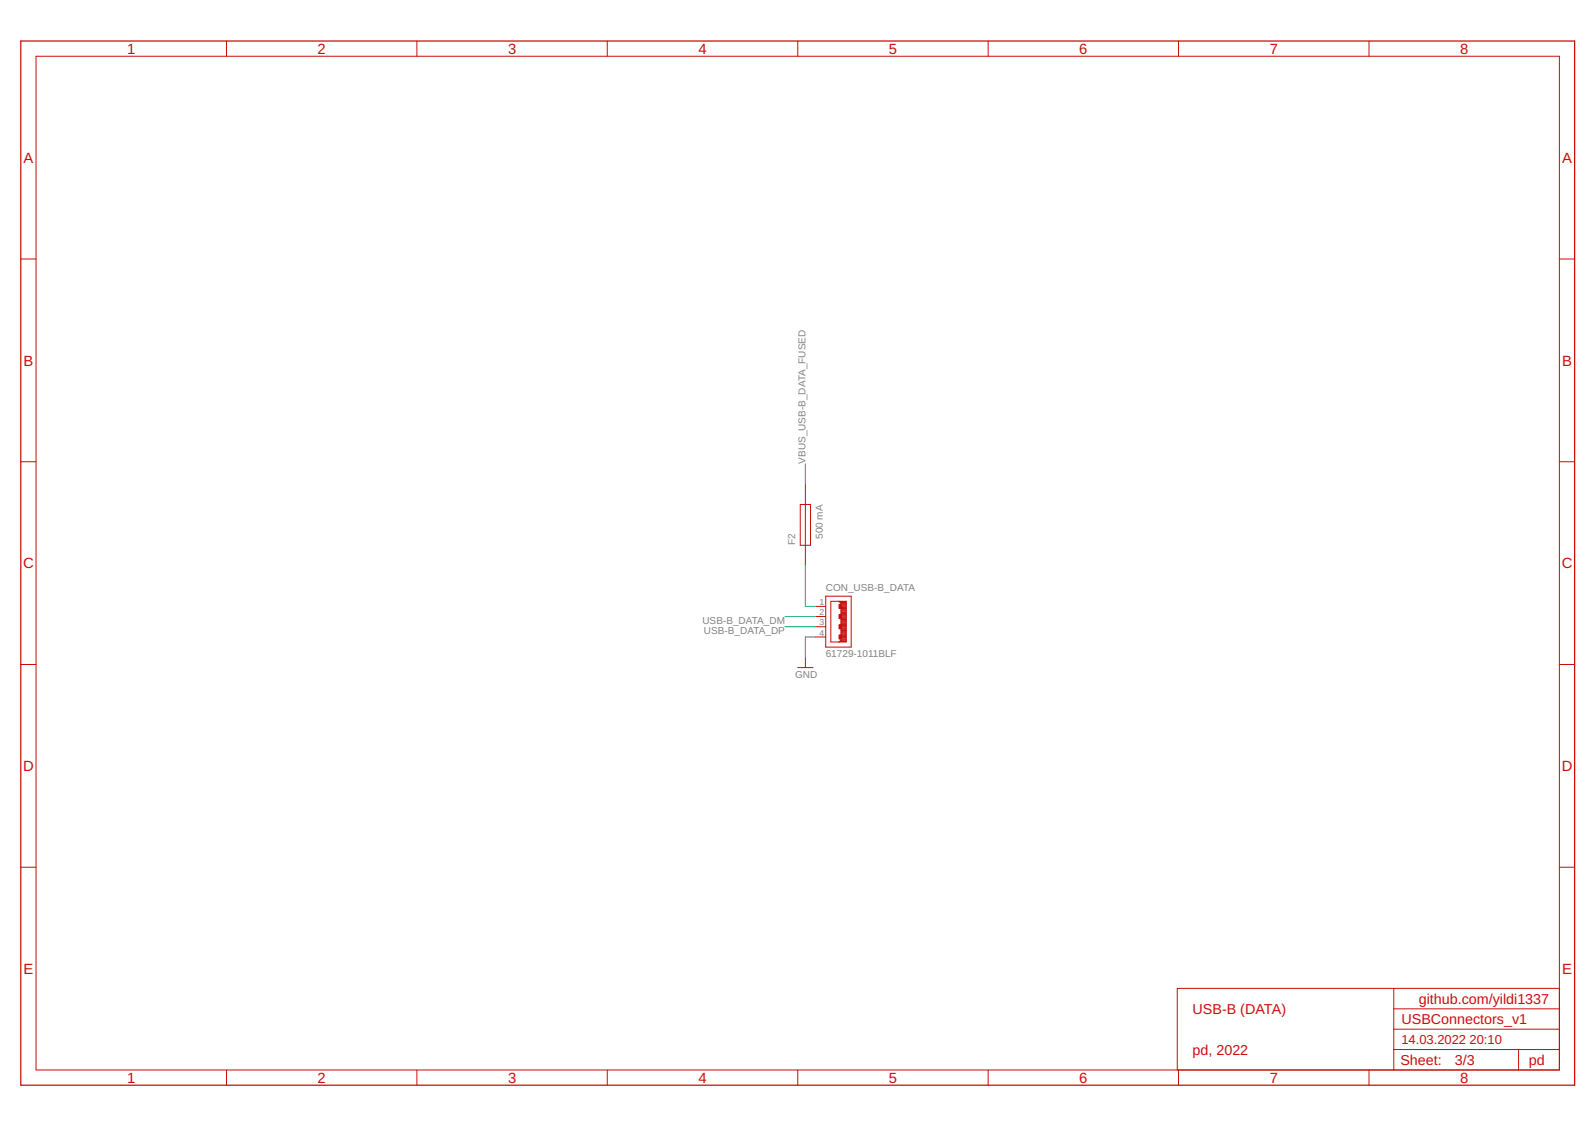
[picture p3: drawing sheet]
<svg xmlns="http://www.w3.org/2000/svg" width="297mm" height="210mm" viewBox="0 0 297 210" stroke-linecap="round" stroke-linejoin="round" font-family="sans-serif">
<defs><g id="words">
<g font-size="2.8" fill="#c90d0c">
<text x="23.7" y="10">1</text>
<text x="59.1" y="10">2</text>
<text x="94.6" y="10">3</text>
<text x="130.1" y="10">4</text>
<text x="165.5" y="10">5</text>
<text x="201" y="10">6</text>
<text x="236.5" y="10">7</text>
<text x="271.9" y="10">8</text>
<text x="4.4" y="30.3">A</text>
<text x="290.9" y="30.3">A</text>
<text x="4.4" y="68.1">B</text>
<text x="290.9" y="68.1">B</text>
<text x="4.3" y="105.8">C</text>
<text x="290.8" y="105.8">C</text>
<text x="4.3" y="143.6">D</text>
<text x="290.8" y="143.6">D</text>
<text x="4.4" y="181.4">E</text>
<text x="290.9" y="181.4">E</text>
<text x="23.7" y="201.7">1</text>
<text x="59.1" y="201.7">2</text>
<text x="94.6" y="201.7">3</text>
<text x="130.1" y="201.7">4</text>
<text x="165.5" y="201.7">5</text>
<text x="201" y="201.7">6</text>
<text x="236.5" y="201.7">7</text>
<text x="271.9" y="201.7">8</text>
</g>
<g font-size="2.7" fill="#c90d0c">
<text x="222.1" y="188.8">USB-B (DATA)</text>
<text x="261" y="190.7">USBConnectors_v1</text>
<text x="264.2" y="186.9">github.com/yildi1337</text>
<text x="222.1" y="196.4">pd, 2022</text>
<text x="260.8" y="198.4">Sheet:</text>
<text x="271" y="198.3">3/3</text>
<text x="284.7" y="198.3">pd</text>
</g>
<g font-size="2.4" fill="#c90d0c">
<text x="261" y="194.5">14.03.2022</text>
<text x="273.7" y="194.5">20:10</text>
</g>
<g font-size="1.9" fill="#808080">
<text x="150" y="86.4" transform="rotate(-90 150 86.4)">VBUS_USB-B_DATA_FUSED</text>
<text x="148.1" y="101.6" transform="rotate(-90 148.1 101.6)">F2</text>
<text x="153.2" y="100.4" transform="rotate(-90 153.2 100.4)">500 mA</text>
<text x="153.8" y="110.1">CON_USB-B_DATA</text>
<text x="130.8" y="116.2">USB-B_DATA_DM</text>
<text x="131.1" y="118.1">USB-B_DATA_DP</text>
<text x="153.8" y="122.4">61729-1011BLF</text>
<text x="148.1" y="126.2">GND</text>
</g>
<g font-size="1.6" fill="#808080">
<text x="152.6" y="112.7">1</text>
<text x="152.6" y="114.6">2</text>
<text x="152.6" y="116.5">3</text>
<text x="152.6" y="118.4">4</text>
</g>
</g></defs>
<g fill="none" stroke="#c90d0c" stroke-width=".19">
<path d="M6.7 10.5h283.7v188.8h-283.7zM42.2 7.6v2.9M77.6 7.6v2.9M113.1 7.6v2.9M148.6 7.6v2.9M184 7.6v2.9M219.5 7.6v2.9M255 7.6v2.9M3.9 48.2h2.8M290.4 48.2h2.8M3.9 86h2.8M149 94h1.9v7.6h-1.9z"/>
<path d="M150 90.2v15.1M290.4 86h2.8M151.9 112.9h1.9M151.9 114.8h1.9M151.9 116.7h1.9M151.9 118.6h1.9M153.8 111h4.7v9.5h-4.7zM154.7 112h2.9v7.6h-2.9zM156.3 112l.3 .4M156.3 112.1h1.3M156.3 119.5h1.3M156.5 112.2h1.1"/>
<path d="M156.5 119.3h1.1M156.6 119.2l-.3 .4M156.6 112.4v6.8M156.6 119.2h1M156.6 119h1M156.6 118.9h1M156.6 118.7h1M156.6 118.5h1M156.6 118.4h1M156.6 118.2h1M156.6 118.1h1M156.6 117.9h1"/>
<path d="M156.6 117.8h1M156.6 117.6h1M156.6 117.4h1M156.6 117.3h1M156.6 117.1h1M156.6 117h1M156.6 116.8h1M156.6 116.6h1M156.6 116.5h1M156.6 116.3h1M156.6 116.2h1M156.6 116h1"/>
<path d="M156.6 115.8h1M156.6 115.7h1M156.6 115.5h1M156.6 115.4h1M156.6 115.2h1M156.6 115.1h1M156.6 114.9h1M156.6 114.7h1M156.6 114.6h1M156.6 114.4h1M156.6 114.3h1M156.6 114.1h1"/>
<path d="M156.6 114h1M156.6 113.8h1M156.6 113.6h1M156.6 113.5h1M156.6 113.3h1M156.6 113.2h1M156.6 113h1M156.6 112.9h1M156.6 112.7h1M156.6 112.5h1M156.6 112.4h1M3.9 123.8h2.8"/>
<path d="M148.6 124.3h2.8M150 122.4v1.9M290.4 123.8h2.8M3.9 161.5h2.8M290.4 161.5h2.8M42.2 199.3v2.8M77.6 199.3v2.8M113.1 199.3v2.8M148.6 199.3v2.8M184 199.3v2.8M219.5 199.3v2.8M255 199.3v2.8"/>
<path d="M259.6 195.5h30.8M259.6 184.1v15.2M259.6 191.7h30.8M259.6 187.9h30.8M282.8 195.5v3.8M290.4 184.1h-71.2v15.2"/>
</g>
<g fill="#c90d0c" stroke="#c90d0c" stroke-width=".19">
<path d="M156.3 112.6h.3v.7h-.3z"/>
<path d="M156.3 114.4h.3v.8h-.3z"/>
<path d="M156.3 116.4h.3v.7h-.3z"/>
<path d="M156.3 118.3h.3v.7h-.3z"/>
</g>
<path d="M3.9 7.6h289.3v194.5h-289.3z" fill="none" stroke="#c90d0c" stroke-width=".23"/>
<path d="M150 86.4v3.8M146.2 114.8h5.7M146.2 116.7h5.7M150 105.3v7.6h1.9M151.9 118.6h-1.9v3.8" fill="none" stroke="#0dab76" stroke-width=".19"/>
<use href="#words"/>
</svg>
